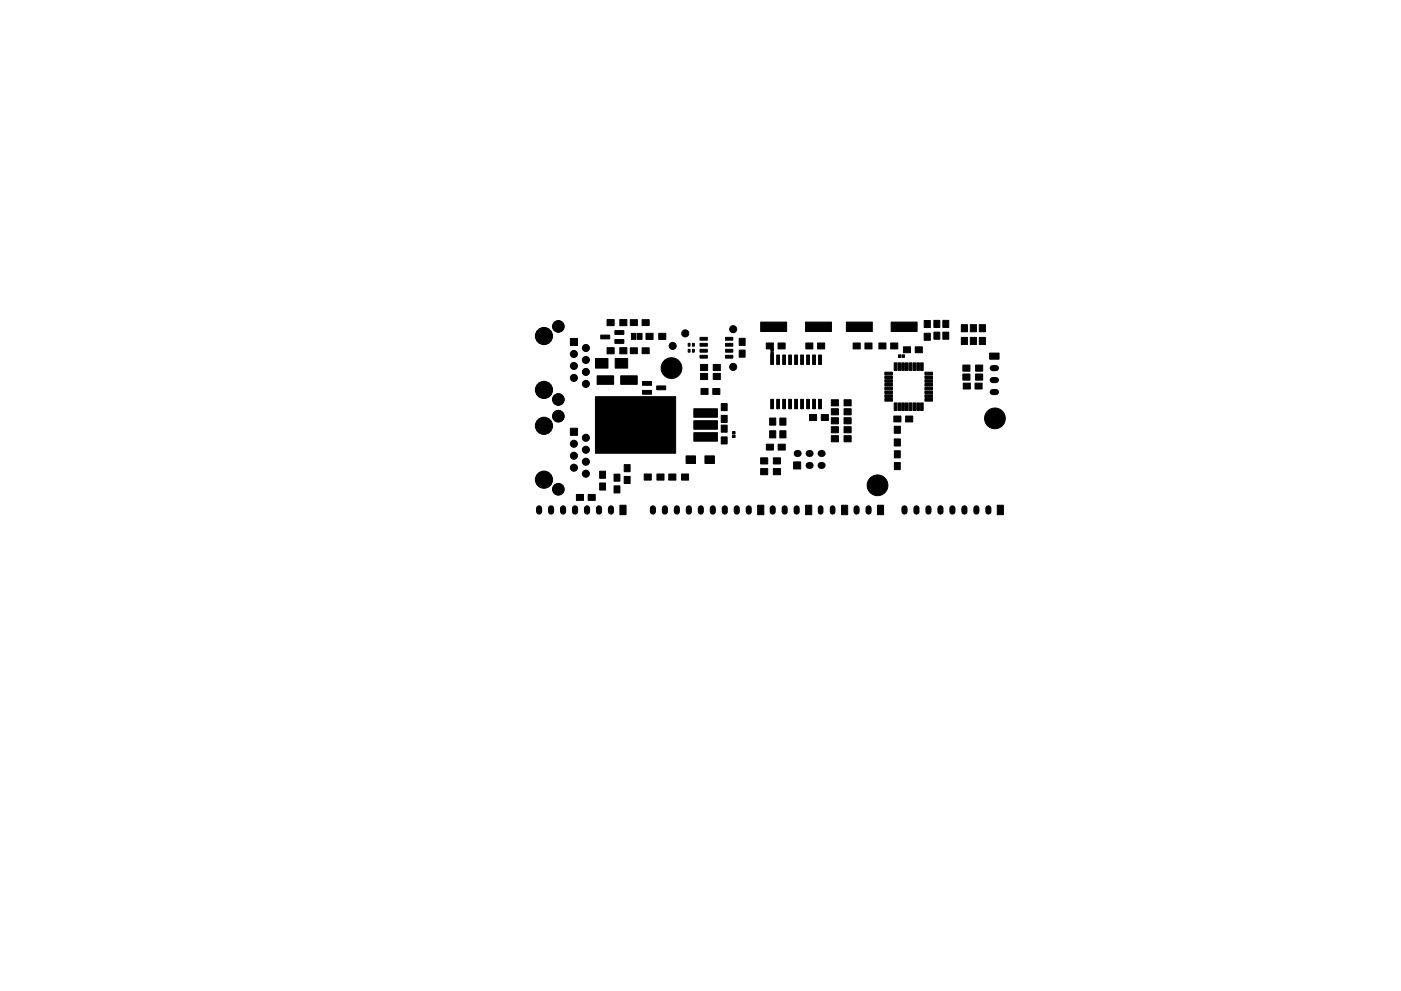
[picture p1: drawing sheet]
<svg xmlns="http://www.w3.org/2000/svg" width="297mm" height="210mm" viewBox="0 0 297 210" stroke-linecap="round" stroke-linejoin="round" font-family="sans-serif">
<g fill="#000" stroke="#000" stroke-width=".21">
<path d="M120.9 71.8h1.5v1.5h-1.5zM128.7 73.8h1.5v1.3h-1.5zM128.7 67.8h1.5v1.3h-1.5zM126.3 76.1h2.6v2h-2.6zM127.4 71.1h1.9v.8h-1.9zM126.6 79.7h3.5v1.8h-3.5zM131.4 73.8h1.5v1.3h-1.5zM131.4 67.8h1.5v1.3h-1.5zM130.4 70.1h1.9v.8h-1.9zM130.4 72h1.9v.8h-1.9zM130.4 76.1h2.7v2h-2.7zM133.9 70.7h.9v1.3h-.9z"/>
<path d="M131.6 79.7h3.5v1.8h-3.5zM133.6 73.8h1.5v1.2h-1.5zM133.6 67.8h1.5v1.3h-1.5zM135.2 70.7h.9v1.3h-.9zM137 70.7h1.5v1.3h-1.5zM136.1 73.8h1.5v1.2h-1.5zM136.1 67.8h1.5v1.3h-1.5zM139.7 70.7h1.5v1.3h-1.5zM145.9 74.1h.4v.6h-.4zM145.9 72.8h.4v.6h-.4zM146.8 74.1h.4v.6h-.4zM146.8 72.8h.4v.6h-.4z"/>
<path d="M148.5 77.3h1.5v1.3h-1.5zM148.4 71.6h1.6v.6h-1.6zM148.4 72.8h1.6v.6h-1.6zM148.4 74.1h1.6v.6h-1.6zM148.4 75.4h1.6v.6h-1.6zM151.2 77.3h1.5v1.3h-1.5zM153.8 75.4h1.6v.6h-1.6zM153.8 74.1h1.6v.6h-1.6zM153.8 72.8h1.6v.6h-1.6zM153.8 71.6h1.6v.6h-1.6zM156.7 74.3h1.3v1.5h-1.3zM156.7 71.8h1.3v1.5h-1.3z"/>
<path d="M161.3 68.3h5.5v2h-5.5zM163.4 75.3h.6v2h-.6zM163.4 74.8h.6v.5h-.6zM163.4 74h.6v.5h-.6zM162.5 72.8h1.5v1.2h-1.5zM164.7 75.3h.6v2h-.6zM165.9 75.3h.6v2h-.6zM165 72.8h1.5v1.2h-1.5zM167.2 75.3h.6v2h-.6zM168.5 75.3h.6v2h-.6zM169.8 75.3h.6v2h-.6zM170.8 68.3h5.5v2h-5.5z"/>
<path d="M171 75.3h.6v2h-.6zM172.3 75.3h.6v2h-.6zM170.8 72.8h1.5v1.2h-1.5zM173.6 75.3h.6v2h-.6zM173.3 72.8h1.5v1.2h-1.5zM179.4 68.3h5.5v2h-5.5zM180.9 72.8h1.5v1.2h-1.5zM183.4 72.8h1.5v1.2h-1.5zM186.3 72.8h1.5v1.2h-1.5zM187.6 79h1.6v.5h-1.6zM188.8 72.8h1.5v1.2h-1.5zM188.9 68.3h5.5v2h-5.5z"/>
<path d="M189.6 77h.5v1.6h-.5zM190.4 77h.5v1.6h-.5zM190.5 75.3h.5v.5h-.5zM191.2 77h.5v1.6h-.5zM191.3 75.3h.5v.5h-.5zM191.5 73.6h1.5v1.2h-1.5zM192 77h.5v1.6h-.5zM192.8 77h.5v1.6h-.5zM193.6 77h.5v1.6h-.5zM194 73.6h1.5v1.2h-1.5zM194.4 77h.5v1.6h-.5zM195.2 77h.5v1.6h-.5z"/>
<path d="M196.1 79h1.6v.5h-1.6zM195.9 70.7h1.3v1.5h-1.3zM195.9 68h1.3v1.5h-1.3zM198 68h1.3v1.5h-1.3zM198 70.5h1.3v1.5h-1.3zM199.9 70.5h1.3v1.5h-1.3zM199.9 68h1.3v1.5h-1.3zM203.8 68.9h1.3v1.5h-1.3zM203.8 71.6h1.3v1.5h-1.3zM204.1 77.4h1.5v1.3h-1.5zM205.7 68.9h1.3v1.5h-1.3zM205.7 71.6h1.3v1.5h-1.3z"/>
<path d="M206.8 77.4h1.5v1.3h-1.5zM207.6 68.9h1.3v1.5h-1.3zM207.6 71.6h1.3v1.5h-1.3zM209.8 74.9h2v1.3h-2zM120.9 90.9h1.5v1.5h-1.5zM136.2 80.9h1.9v.8h-1.9zM136.2 82.8h1.9v.8h-1.9zM139.2 81.9h1.9v.8h-1.9zM126.2 84.2h17v12h-17zM145.5 96.7h2v1.6h-2zM148.5 79.2h1.5v1.3h-1.5zM148.6 82.4h1.5v1.3h-1.5z"/>
<path d="M151.2 79.2h1.5v1.3h-1.5zM149.5 96.7h2v1.6h-2zM147.1 91.8h5v1.8h-5zM147.1 89.3h5v1.8h-5zM147.1 86.7h5v1.8h-5zM151.1 82.4h1.5v1.3h-1.5zM152.9 85.6h1.3v1.5h-1.3zM152.9 88.1h1.3v1.5h-1.3zM152.9 92.7h1.3v1.5h-1.3zM152.9 90.2h1.3v1.5h-1.3zM155.3 92.3h.6v.5h-.6zM155.3 91.6h.6v.5h-.6z"/>
<path d="M162.5 94.2h1.5v1.3h-1.5zM161.3 97.1h1.5v1.3h-1.5zM161.3 99.4h1.5v1.3h-1.5zM163.4 84.7h.6v2h-.6zM163.2 91.4h1.3v1.5h-1.3zM163.2 88.7h1.3v1.5h-1.3zM164.7 84.7h.6v2h-.6zM165 94.2h1.5v1.3h-1.5zM164 97.1h1.5v1.3h-1.5zM164 99.4h1.5v1.3h-1.5zM165.9 84.7h.6v2h-.6zM165.3 91.4h1.3v1.5h-1.3z"/>
<path d="M165.3 88.7h1.3v1.5h-1.3zM167.2 84.7h.6v2h-.6zM168.5 84.7h.6v2h-.6zM169.8 84.7h.6v2h-.6zM168.3 98h1.5v1.5h-1.5zM171 84.7h.6v2h-.6zM171.6 88h1.5v1.2h-1.5zM172.3 84.7h.6v2h-.6zM173.6 84.7h.6v2h-.6zM174.1 88h1.5v1.2h-1.5zM176.3 92.4h1.5v1.3h-1.5zM176.3 86.7h1.5v1.3h-1.5z"/>
<path d="M176.3 88.6h1.5v1.3h-1.5zM176.3 90.5h1.5v1.3h-1.5zM176.3 84.8h1.5v1.3h-1.5zM179 92.4h1.5v1.3h-1.5zM179 86.7h1.5v1.3h-1.5zM179 88.6h1.5v1.3h-1.5zM179 90.5h1.5v1.3h-1.5zM179 84.8h1.5v1.3h-1.5zM187.6 79.8h1.6v.5h-1.6zM187.6 80.6h1.6v.5h-1.6zM187.6 81.4h1.6v.5h-1.6zM187.6 82.2h1.6v.5h-1.6z"/>
<path d="M187.6 83h1.6v.5h-1.6zM187.6 83.8h1.6v.5h-1.6zM187.6 84.6h1.6v.5h-1.6zM189.6 85.5h.5v1.6h-.5zM189.6 90.4h1.3v1.5h-1.3zM189.6 93.1h1.3v1.5h-1.3zM189.6 95.6h1.3v1.5h-1.3zM189.6 98.1h1.3v1.5h-1.3zM190.4 85.5h.5v1.6h-.5zM189.5 88.3h1.5v1.2h-1.5zM191.2 85.5h.5v1.6h-.5zM192 85.5h.5v1.6h-.5z"/>
<path d="M192.8 85.5h.5v1.6h-.5zM192 88.3h1.5v1.2h-1.5zM193.6 85.5h.5v1.6h-.5zM194.4 85.5h.5v1.6h-.5zM195.2 85.5h.5v1.6h-.5zM196.1 84.6h1.6v.5h-1.6zM196.1 83.8h1.6v.5h-1.6zM196.1 83h1.6v.5h-1.6zM196.1 82.2h1.6v.5h-1.6zM196.1 81.4h1.6v.5h-1.6zM196.1 80.6h1.6v.5h-1.6zM196.1 79.8h1.6v.5h-1.6z"/>
<path d="M204.1 79.4h1.5v1.3h-1.5zM204.2 81.3h1.5v1.2h-1.5zM206.8 79.4h1.5v1.3h-1.5zM206.7 81.3h1.5v1.2h-1.5zM122.2 104.9h1.5v1.3h-1.5zM124.7 104.9h1.5v1.3h-1.5zM127.1 102.5h1.3v1.5h-1.3zM127.1 100h1.3v1.5h-1.3zM130.2 100.6h1.2v1.5h-1.2zM130.2 103.1h1.2v1.5h-1.2zM131.4 107.2h1.3v2h-1.3zM132.3 101.1h1.3v1.5h-1.3z"/>
<path d="M132.3 98.6h1.3v1.5h-1.3zM136.6 100.6h1.5v1.3h-1.5zM139.3 100.6h1.5v1.3h-1.5zM141.8 100.6h1.5v1.3h-1.5zM144.5 100.6h1.5v1.3h-1.5zM160.6 107.2h1.3v2h-1.3zM170.8 107.2h1.3v2h-1.3zM178.4 107.2h1.3v2h-1.3zM186 107.2h1.3v2h-1.3zM211.4 107.2h1.3v2h-1.3z"/>
<circle cx="115.3" cy="71.3" r="1.82"/>
<circle cx="118.4" cy="69.3" r="1.25"/>
<circle cx="121.7" cy="75.1" r=".75"/>
<circle cx="121.7" cy="77.6" r=".75"/>
<circle cx="124.2" cy="76.4" r=".75"/>
<circle cx="124.2" cy="78.9" r=".75"/>
<circle cx="124.2" cy="73.8" r=".75"/>
<circle cx="140.7" cy="78.1" r=".35"/>
<circle cx="141.2" cy="79.3" r=".35"/>
<circle cx="141.2" cy="76.9" r=".35"/>
<circle cx="142.4" cy="78.1" r="2.2"/>
<circle cx="142.4" cy="76.4" r=".35"/>
<circle cx="142.4" cy="79.7" r=".35"/>
<circle cx="142.6" cy="73.4" r=".75"/>
<circle cx="143.5" cy="79.3" r=".35"/>
<circle cx="143.5" cy="76.9" r=".35"/>
<circle cx="144" cy="78.1" r=".35"/>
<circle cx="145.3" cy="70.7" r=".75"/>
<circle cx="155.4" cy="77.8" r=".75"/>
<circle cx="155.4" cy="69.8" r=".75"/>
<circle cx="115.3" cy="90.3" r="1.82"/>
<circle cx="115.3" cy="82.7" r="1.82"/>
<circle cx="118.4" cy="84.8" r="1.25"/>
<circle cx="118.4" cy="88.3" r="1.25"/>
<circle cx="121.7" cy="80.2" r=".75"/>
<circle cx="121.7" cy="99.2" r=".75"/>
<circle cx="121.7" cy="96.7" r=".75"/>
<circle cx="121.7" cy="94.2" r=".75"/>
<circle cx="124.2" cy="81.5" r=".75"/>
<circle cx="124.2" cy="98" r=".75"/>
<circle cx="124.2" cy="95.4" r=".75"/>
<circle cx="124.2" cy="92.9" r=".75"/>
<circle cx="209.3" cy="88.8" r=".35"/>
<circle cx="209.8" cy="89.9" r=".35"/>
<circle cx="209.8" cy="87.6" r=".35"/>
<circle cx="210.9" cy="88.8" r="2.2"/>
<circle cx="210.9" cy="90.4" r=".35"/>
<circle cx="210.9" cy="87.1" r=".35"/>
<circle cx="212.1" cy="87.6" r=".35"/>
<circle cx="212.1" cy="89.9" r=".35"/>
<circle cx="212.6" cy="88.8" r=".35"/>
<circle cx="115.3" cy="101.8" r="1.82"/>
<circle cx="118.4" cy="103.8" r="1.25"/>
<circle cx="124.2" cy="100.5" r=".75"/>
<circle cx="184.4" cy="103" r=".35"/>
<circle cx="184.9" cy="104.1" r=".35"/>
<circle cx="184.9" cy="101.8" r=".35"/>
<circle cx="186.1" cy="101.3" r=".35"/>
<circle cx="186.1" cy="104.6" r=".35"/>
<circle cx="186.1" cy="103" r="2.2"/>
<circle cx="187.2" cy="104.1" r=".35"/>
<circle cx="187.2" cy="101.8" r=".35"/>
<circle cx="187.7" cy="103" r=".35"/>
</g>
<g fill="none" stroke="#000" stroke-width="1.3">
<path d="M210.5 78.1h.7M210.5 80.6h.7M210.5 83.2h.7M114.3 107.8v.7M116.8 107.8v.7M119.4 107.8v.7M121.9 107.8v.7M124.5 107.8v.7M127 107.8v.7M129.5 107.8v.7M138.4 107.8v.7M141 107.8v.7"/>
<path d="M143.5 107.8v.7M146 107.8v.7M148.6 107.8v.7M151.1 107.8v.7M153.7 107.8v.7M156.2 107.8v.7M158.7 107.8v.7M163.8 107.8v.7M166.4 107.8v.7M168.9 107.8v.7M181.6 107.8v.7M184.1 107.8v.7"/>
<path d="M191.8 107.8v.7M194.3 107.8v.7M196.8 107.8v.7M199.4 107.8v.7M201.9 107.8v.7M204.5 107.8v.7M207 107.8v.7M209.5 107.8v.7"/>
</g>
<g fill="#000">
<circle cx="169" cy="96.2" r=".75"/>
<circle cx="171.6" cy="98.7" r=".75"/>
<circle cx="171.6" cy="96.2" r=".75"/>
<circle cx="174.1" cy="98.7" r=".75"/>
<circle cx="174.1" cy="96.2" r=".75"/>
</g>
<path d="M174 107.8v.8M176.5 107.8v.8" fill="none" stroke="#000" stroke-width="1.2"/>
</svg>
